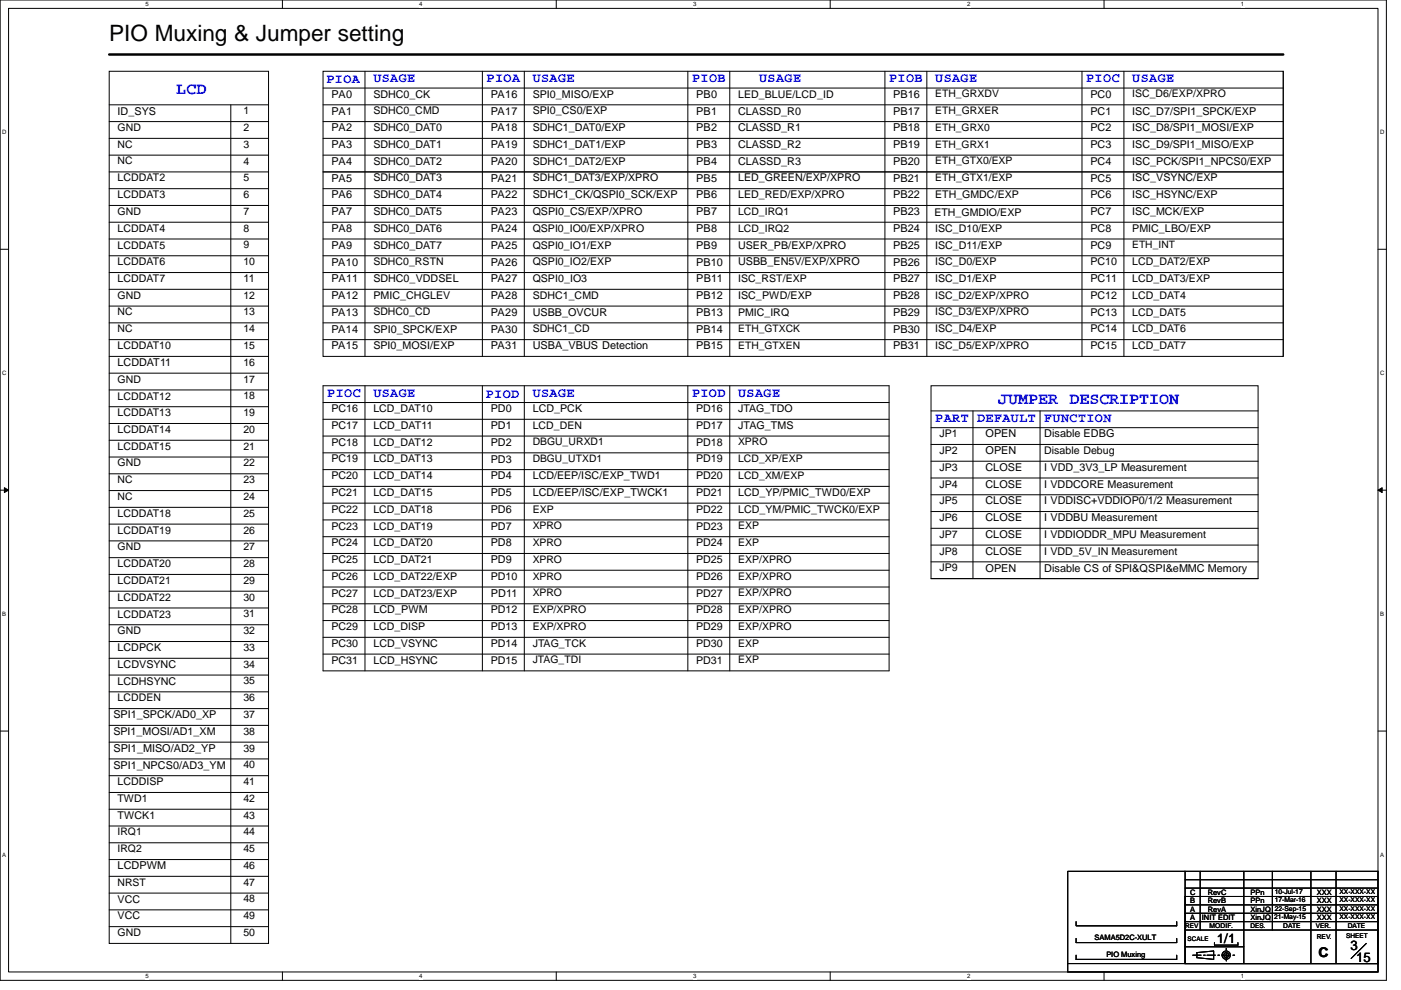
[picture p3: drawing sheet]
<svg xmlns="http://www.w3.org/2000/svg" width="297mm" height="210mm" viewBox="0 0 297 210" stroke-linecap="round" stroke-linejoin="round" font-family="sans-serif">
<defs><g id="words">
<text font-size="4.8" x="23.2" y="8.7">PIO Muxing &amp; Jumper setting</text>
<g font-size="3.5" fill="#00f">
<text x="37.4" y="19.9">LCD</text>
<text x="211.6" y="85.7">JUMPER DESCRIPTION</text>
</g>
<g font-size="2.8" fill="#00f">
<text x="69.2" y="17.6">PIOA</text>
<text x="79.2" y="17.5">USAGE</text>
<text x="103.2" y="17.5">PIOA</text>
<text x="112.9" y="17.5">USAGE</text>
<text x="146.7" y="17.5">PIOB</text>
<text x="160.9" y="17.5">USAGE</text>
<text x="188.5" y="17.5">PIOB</text>
<text x="198.3" y="17.5">USAGE</text>
<text x="230.3" y="17.5">PIOC</text>
<text x="240.1" y="17.5">USAGE</text>
<text x="69.4" y="84.1">PIOC</text>
<text x="79.2" y="84.1">USAGE</text>
<text x="103" y="84.3">PIOD</text>
<text x="112.9" y="84.1">USAGE</text>
<text x="146.7" y="84.1">PIOD</text>
<text x="156.5" y="84.1">USAGE</text>
<text x="198.3" y="89.5">PART DEFAULT FUNCTION</text>
</g>
<g font-size="2.8">
<text x="258" y="200">1/1</text>
<text x="279.5" y="202.8">C</text>
<text x="286.3" y="201.5">3</text>
<text x="287.5" y="204">15</text>
</g>
<g font-size="2.3">
<text x="70.3" y="20.7">PA0</text>
<text x="79.2" y="20.7">SDHC0_CK</text>
<text x="104.1" y="20.7">PA16</text>
<text x="112.9" y="20.7">SPI0_MISO/EXP</text>
<text x="147.6" y="20.7">PB0</text>
<text x="189.4" y="20.7">PB16</text>
<text x="231.2" y="20.7">PC0</text>
<text x="24.9" y="24.3">ID_SYS</text>
<text x="70.3" y="24.3">PA1</text>
<text x="70.3" y="27.9">PA2</text>
<text x="79.2" y="27.8">SDHC0_DAT0</text>
<text x="104.1" y="24.3">PA17</text>
<text x="104.1" y="27.9">PA18</text>
<text x="112.9" y="27.8">SDHC1_DAT0/EXP</text>
<text x="112.9" y="24.3">SPI0_CS0/EXP</text>
<text x="147.6" y="24.3">PB1</text>
<text x="147.6" y="27.9">PB2</text>
<text x="156.5" y="24.3">CLASSD_R0</text>
<text x="156.5" y="27.8">CLASSD_R1</text>
<text x="189.4" y="24.3">PB17</text>
<text x="189.4" y="27.9">PB18</text>
<text x="231.2" y="24.3">PC1</text>
<text x="231.2" y="27.8">PC2</text>
<text x="240.1" y="27.8">ISC_D8/SPI1_MOSI/EXP</text>
<text x="240.1" y="24.3">ISC_D7/SPI1_SPCK/EXP</text>
<text x="70.3" y="31.4">PA3</text>
<text x="70.3" y="35">PA4</text>
<text x="79.2" y="34.9">SDHC0_DAT2</text>
<text x="79.2" y="31.4">SDHC0_DAT1</text>
<text x="104.1" y="35">PA20</text>
<text x="104.1" y="31.4">PA19</text>
<text x="112.9" y="34.9">SDHC1_DAT2/EXP</text>
<text x="112.9" y="31.4">SDHC1_DAT1/EXP</text>
<text x="147.6" y="31.4">PB3</text>
<text x="147.6" y="35">PB4</text>
<text x="156.5" y="34.9">CLASSD_R3</text>
<text x="156.5" y="31.4">CLASSD_R2</text>
<text x="189.4" y="31.4">PB19</text>
<text x="189.4" y="35">PB20</text>
<text x="231.2" y="31.4">PC3</text>
<text x="231.2" y="34.9">PC4</text>
<text x="240.1" y="34.9">ISC_PCK/SPI1_NPCS0/EXP</text>
<text x="240.1" y="31.4">ISC_D9/SPI1_MISO/EXP</text>
<text x="70.3" y="38.5">PA5</text>
<text x="79.2" y="38.5">SDHC0_DAT3</text>
<text x="104.1" y="38.5">PA21</text>
<text x="147.6" y="38.5">PB5</text>
<text x="156.5" y="38.5">LED_GREEN/EXP/XPRO</text>
<text x="189.4" y="38.5">PB21</text>
<text x="231.2" y="38.5">PC5</text>
<text x="240.1" y="38.5">ISC_VSYNC/EXP</text>
<text x="70.3" y="42.1">PA6</text>
<text x="70.3" y="45.6">PA7</text>
<text x="79.2" y="45.6">SDHC0_DAT5</text>
<text x="79.2" y="42">SDHC0_DAT4</text>
<text x="104.1" y="45.6">PA23</text>
<text x="104.1" y="42.1">PA22</text>
<text x="112.9" y="45.6">QSPI0_CS/EXP/XPRO</text>
<text x="112.9" y="42.1">SDHC1_CK/QSPI0_SCK/EXP</text>
<text x="147.6" y="42.1">PB6</text>
<text x="147.6" y="45.6">PB7</text>
<text x="156.5" y="42">LED_RED/EXP/XPRO</text>
<text x="189.4" y="42.1">PB22</text>
<text x="189.4" y="45.6">PB23</text>
<text x="231.2" y="45.6">PC7</text>
<text x="231.2" y="42.1">PC6</text>
<text x="240.1" y="45.6">ISC_MCK/EXP</text>
<text x="240.1" y="42">ISC_HSYNC/EXP</text>
<text x="70.3" y="49.2">PA8</text>
<text x="70.3" y="52.7">PA9</text>
<text x="79.2" y="52.7">SDHC0_DAT7</text>
<text x="79.2" y="49.1">SDHC0_DAT6</text>
<text x="104.1" y="49.2">PA24</text>
<text x="104.1" y="52.7">PA25</text>
<text x="147.6" y="49.2">PB8</text>
<text x="147.6" y="52.7">PB9</text>
<text x="156.5" y="52.7">USER_PB/EXP/XPRO</text>
<text x="189.4" y="49.2">PB24</text>
<text x="189.4" y="52.7">PB25</text>
<text x="198.3" y="52.7">ISC_D11/EXP</text>
<text x="231.2" y="49.2">PC8</text>
<text x="231.2" y="52.7">PC9</text>
<text x="240.1" y="49.1">PMIC_LBO/EXP</text>
<text x="51.6" y="59.9">11</text>
<text x="70.3" y="59.9">PA11</text>
<text x="70.3" y="56.3">PA10</text>
<text x="79.2" y="59.8">SDHC0_VDDSEL</text>
<text x="104.1" y="59.9">PA27</text>
<text x="104.1" y="56.3">PA26</text>
<text x="147.6" y="59.9">PB11</text>
<text x="147.6" y="56.3">PB10</text>
<text x="156.5" y="56.3">USBB_EN5V/EXP/XPRO</text>
<text x="189.4" y="56.3">PB26</text>
<text x="189.4" y="59.9">PB27</text>
<text x="231.2" y="56.3">PC10</text>
<text x="231.2" y="59.9">PC11</text>
<text x="70.3" y="63.4">PA12</text>
<text x="79.2" y="63.4">PMIC_CHGLEV</text>
<text x="104.1" y="63.4">PA28</text>
<text x="147.6" y="63.4">PB12</text>
<text x="156.5" y="63.4">ISC_PWD/EXP</text>
<text x="189.4" y="63.4">PB28</text>
<text x="231.2" y="63.4">PC12</text>
<text x="70.3" y="67">PA13</text>
<text x="70.3" y="70.5">PA14</text>
<text x="79.2" y="70.5">SPI0_SPCK/EXP</text>
<text x="104.1" y="70.5">PA30</text>
<text x="104.1" y="67">PA29</text>
<text x="112.9" y="67">USBB_OVCUR</text>
<text x="147.6" y="67">PB13</text>
<text x="147.6" y="70.5">PB14</text>
<text x="189.4" y="67">PB29</text>
<text x="189.4" y="70.5">PB30</text>
<text x="231.2" y="66.9">PC13</text>
<text x="231.2" y="70.5">PC14</text>
<text x="24.9" y="77.6">LCDDAT11</text>
<text x="70.3" y="74.1">PA15</text>
<text x="79.2" y="74">SPI0_MOSI/EXP</text>
<text x="104.1" y="74.1">PA31</text>
<text x="112.9" y="74.1">USBA_VBUS Detection</text>
<text x="147.6" y="74.1">PB15</text>
<text x="189.4" y="74.1">PB31</text>
<text x="231.2" y="74">PC15</text>
<text x="70.3" y="87.4">PC16</text>
<text x="104.1" y="87.4">PD0</text>
<text x="112.9" y="87.4">LCD_PCK</text>
<text x="147.6" y="87.4">PD16</text>
<text x="70.3" y="90.9">PC17</text>
<text x="70.3" y="94.5">PC18</text>
<text x="79.2" y="90.9">LCD_DAT11</text>
<text x="104.1" y="94.5">PD2</text>
<text x="104.1" y="91">PD1</text>
<text x="147.6" y="90.9">PD17</text>
<text x="147.6" y="94.5">PD18</text>
<text x="156.5" y="90.9">JTAG_TMS</text>
<text x="209" y="92.8">OPEN</text>
<text x="221.4" y="92.8">Disable EDBG</text>
<text x="70.3" y="98">PC19</text>
<text x="70.3" y="101.6">PC20</text>
<text x="104.1" y="98.1">PD3</text>
<text x="104.1" y="101.6">PD4</text>
<text x="112.9" y="101.6">LCD/EEP/ISC/EXP_TWD1</text>
<text x="147.6" y="98">PD19</text>
<text x="147.6" y="101.6">PD20</text>
<text x="209" y="99.8">CLOSE</text>
<text x="209" y="96.3">OPEN</text>
<text x="221.4" y="99.8">I VDD_3V3_LP Measurement</text>
<text x="70.3" y="105.2">PC21</text>
<text x="104.1" y="105.2">PD5</text>
<text x="112.9" y="105.2">LCD/EEP/ISC/EXP_TWCK1</text>
<text x="147.6" y="105.2">PD21</text>
<text x="156.5" y="105.2">LCD_YP/PMIC_TWD0/EXP</text>
<text x="209" y="103.4">CLOSE</text>
<text x="209" y="107">CLOSE</text>
<text x="221.4" y="103.4">I VDDCORE Measurement</text>
<text x="221.4" y="107">I VDDISC+VDDIOP0/1/2 Measurement</text>
<text x="70.3" y="108.7">PC22</text>
<text x="70.3" y="112.3">PC23</text>
<text x="104.1" y="108.7">PD6</text>
<text x="104.1" y="112.3">PD7</text>
<text x="147.6" y="112.3">PD23</text>
<text x="147.6" y="108.7">PD22</text>
<text x="156.5" y="108.7">LCD_YM/PMIC_TWCK0/EXP</text>
<text x="209" y="110.5">CLOSE</text>
<text x="221.4" y="110.5">I VDDBU Measurement</text>
<text x="70.3" y="115.8">PC24</text>
<text x="70.3" y="119.4">PC25</text>
<text x="104.1" y="115.8">PD8</text>
<text x="104.1" y="119.4">PD9</text>
<text x="147.6" y="115.8">PD24</text>
<text x="147.6" y="119.4">PD25</text>
<text x="209" y="114.1">CLOSE</text>
<text x="209" y="117.6">CLOSE</text>
<text x="221.4" y="114">I VDDIODDR_MPU Measurement</text>
<text x="221.4" y="117.6">I VDD_5V_IN Measurement</text>
<text x="70.3" y="122.9">PC26</text>
<text x="104.1" y="122.9">PD10</text>
<text x="147.6" y="122.9">PD26</text>
<text x="209" y="121.2">OPEN</text>
<text x="221.4" y="121.2">Disable CS of SPI&amp;QSPI&amp;eMMC Memory</text>
<text x="70.3" y="126.5">PC27</text>
<text x="70.3" y="130">PC28</text>
<text x="79.2" y="130.1">LCD_PWM</text>
<text x="104.1" y="130">PD12</text>
<text x="104.1" y="126.5">PD11</text>
<text x="147.6" y="126.5">PD27</text>
<text x="147.6" y="130">PD28</text>
<text x="70.3" y="133.6">PC29</text>
<text x="70.3" y="137.2">PC30</text>
<text x="79.2" y="137.2">LCD_VSYNC</text>
<text x="104.1" y="133.6">PD13</text>
<text x="104.1" y="137.2">PD14</text>
<text x="147.6" y="137.2">PD30</text>
<text x="147.6" y="133.6">PD29</text>
<text x="24.9" y="141.6">LCDVSYNC</text>
<text x="24.9" y="138">LCDPCK</text>
<text x="70.3" y="140.7">PC31</text>
<text x="79.2" y="140.7">LCD_HSYNC</text>
<text x="104.1" y="140.7">PD15</text>
<text x="147.6" y="140.7">PD31</text>
<text x="24.9" y="145.2">LCDHSYNC</text>
<text x="24" y="152.3">SPI1_SPCK/AD0_XP</text>
<text x="24" y="155.8">SPI1_MOSI/AD1_XM</text>
<text x="24" y="159.4">SPI1_MISO/AD2_YP</text>
<text x="24" y="163">SPI1_NPCS0/AD3_YM</text>
<text x="24.9" y="173.6">TWCK1</text>
<text x="24.9" y="184.3">LCDPWM</text>
<text x="24.9" y="191.4">VCC</text>
<text x="24.9" y="194.9">VCC</text>
</g>
<g font-size="2.2">
<text x="156.5" y="20.7">LED_BLUE/LCD_ID</text>
<text x="198.3" y="20.6">ETH_GRXDV</text>
<text x="240.1" y="20.7">ISC_D6/EXP/XPRO</text>
<text x="24.9" y="27.8">GND</text>
<text x="51.6" y="24.2">1</text>
<text x="51.6" y="27.8">2</text>
<text x="79.2" y="24.3">SDHC0_CMD</text>
<text x="198.3" y="27.7">ETH_GRX0</text>
<text x="198.3" y="24.2">ETH_GRXER</text>
<text x="24.9" y="34.9">NC</text>
<text x="24.9" y="31.3">NC</text>
<text x="51.6" y="31.3">3</text>
<text x="51.6" y="34.9">4</text>
<text x="198.3" y="34.9">ETH_GTX0/EXP</text>
<text x="198.3" y="31.3">ETH_GRX1</text>
<text x="24.9" y="38.5">LCDDAT2</text>
<text x="51.6" y="38.4">5</text>
<text x="51.6" y="42">6</text>
<text x="112.9" y="38.5">SDHC1_DAT3/EXP/XPRO</text>
<text x="198.3" y="38.4">ETH_GTX1/EXP</text>
<text x="24.9" y="42">LCDDAT3</text>
<text x="24.9" y="45.6">GND</text>
<text x="51.6" y="45.6">7</text>
<text x="156.5" y="45.5">LCD_IRQ1</text>
<text x="198.1" y="45.8">ETH_GMDIO/EXP</text>
<text x="198.3" y="42">ETH_GMDC/EXP</text>
<text x="24.9" y="49.1">LCDDAT4</text>
<text x="24.9" y="52.7">LCDDAT5</text>
<text x="51.6" y="52.7">9</text>
<text x="51.6" y="49.1">8</text>
<text x="112.9" y="52.7">QSPI0_IO1/EXP</text>
<text x="112.9" y="49.1">QSPI0_IO0/EXP/XPRO</text>
<text x="156.5" y="49.1">LCD_IRQ2</text>
<text x="198.3" y="49.1">ISC_D10/EXP</text>
<text x="240.1" y="52.6">ETH_INT</text>
<text x="24.9" y="56.3">LCDDAT6</text>
<text x="24.9" y="59.8">LCDDAT7</text>
<text x="51.6" y="56.2">10</text>
<text x="79.2" y="56.2">SDHC0_RSTN</text>
<text x="112.9" y="59.8">QSPI0_IO3</text>
<text x="112.9" y="56.3">QSPI0_IO2/EXP</text>
<text x="156.5" y="59.8">ISC_RST/EXP</text>
<text x="198.3" y="59.8">ISC_D1/EXP</text>
<text x="198.3" y="56.3">ISC_D0/EXP</text>
<text x="240.1" y="59.8">LCD_DAT3/EXP</text>
<text x="240.1" y="56.3">LCD_DAT2/EXP</text>
<text x="24.9" y="63.3">GND</text>
<text x="51.6" y="63.3">12</text>
<text x="112.9" y="63.4">SDHC1_CMD</text>
<text x="198.3" y="63.3">ISC_D2/EXP/XPRO</text>
<text x="240.1" y="63.4">LCD_DAT4</text>
<text x="24.9" y="66.9">NC</text>
<text x="24.9" y="70.4">NC</text>
<text x="51.6" y="66.9">13</text>
<text x="51.6" y="70.4">14</text>
<text x="79.2" y="66.9">SDHC0_CD</text>
<text x="112.9" y="70.4">SDHC1_CD</text>
<text x="156.5" y="66.9">PMIC_IRQ</text>
<text x="156.5" y="70.4">ETH_GTXCK</text>
<text x="198.3" y="70.5">ISC_D4/EXP</text>
<text x="198.3" y="66.9">ISC_D3/EXP/XPRO</text>
<text x="240.1" y="70.5">LCD_DAT6</text>
<text x="240.1" y="66.9">LCD_DAT5</text>
<text x="24.9" y="74">LCDDAT10</text>
<text x="51.6" y="74">15</text>
<text x="51.6" y="77.6">16</text>
<text x="156.5" y="74">ETH_GTXEN</text>
<text x="198.3" y="74">ISC_D5/EXP/XPRO</text>
<text x="240.1" y="74">LCD_DAT7</text>
<text x="24.9" y="81.1">GND</text>
<text x="51.6" y="81.1">17</text>
<text x="24.9" y="84.7">LCDDAT12</text>
<text x="24.9" y="88.3">LCDDAT13</text>
<text x="51.6" y="84.7">18</text>
<text x="51.6" y="88.2">19</text>
<text x="79.2" y="87.4">LCD_DAT10</text>
<text x="156.5" y="87.4">JTAG_TDO</text>
<text x="24.9" y="91.8">LCDDAT14</text>
<text x="24.9" y="95.4">LCDDAT15</text>
<text x="51.6" y="91.8">20</text>
<text x="51.6" y="95.3">21</text>
<text x="79.2" y="94.5">LCD_DAT12</text>
<text x="112.9" y="90.9">LCD_DEN</text>
<text x="112.9" y="94.4">DBGU_URXD1</text>
<text x="156.5" y="94.4">XPRO</text>
<text x="199.2" y="92.7">JP1</text>
<text x="24.9" y="98.9">GND</text>
<text x="51.6" y="98.9">22</text>
<text x="79.2" y="101.6">LCD_DAT14</text>
<text x="79.2" y="98">LCD_DAT13</text>
<text x="112.9" y="98">DBGU_UTXD1</text>
<text x="156.5" y="98">LCD_XP/EXP</text>
<text x="156.5" y="101.5">LCD_XM/EXP</text>
<text x="199.2" y="96.3">JP2</text>
<text x="199.2" y="99.8">JP3</text>
<text x="221.4" y="96.3">Disable Debug</text>
<text x="24.9" y="102.4">NC</text>
<text x="24.9" y="106">NC</text>
<text x="51.6" y="102.4">23</text>
<text x="51.6" y="106">24</text>
<text x="79.2" y="105.2">LCD_DAT15</text>
<text x="199.2" y="103.4">JP4</text>
<text x="199.2" y="106.9">JP5</text>
<text x="24.9" y="109.6">LCDDAT18</text>
<text x="24.9" y="113.2">LCDDAT19</text>
<text x="51.6" y="109.6">25</text>
<text x="51.6" y="113.1">26</text>
<text x="79.2" y="112.3">LCD_DAT19</text>
<text x="79.2" y="108.7">LCD_DAT18</text>
<text x="112.9" y="108.7">EXP</text>
<text x="112.9" y="112.2">XPRO</text>
<text x="156.5" y="112.2">EXP</text>
<text x="199.2" y="110.5">JP6</text>
<text x="24.9" y="116.7">GND</text>
<text x="51.6" y="116.7">27</text>
<text x="79.2" y="119.4">LCD_DAT21</text>
<text x="79.2" y="115.8">LCD_DAT20</text>
<text x="112.9" y="119.3">XPRO</text>
<text x="112.9" y="115.8">XPRO</text>
<text x="156.5" y="119.3">EXP/XPRO</text>
<text x="156.5" y="115.8">EXP</text>
<text x="199.2" y="117.6">JP8</text>
<text x="199.2" y="114">JP7</text>
<text x="24.9" y="120.3">LCDDAT20</text>
<text x="24.9" y="123.8">LCDDAT21</text>
<text x="51.6" y="120.2">28</text>
<text x="51.6" y="123.8">29</text>
<text x="79.2" y="122.9">LCD_DAT22/EXP</text>
<text x="112.9" y="122.9">XPRO</text>
<text x="156.5" y="122.9">EXP/XPRO</text>
<text x="199.2" y="121.2">JP9</text>
<text x="24.9" y="127.4">LCDDAT22</text>
<text x="24.9" y="130.9">LCDDAT23</text>
<text x="51.6" y="127.3">30</text>
<text x="51.6" y="130.9">31</text>
<text x="79.2" y="126.5">LCD_DAT23/EXP</text>
<text x="112.9" y="130">EXP/XPRO</text>
<text x="112.9" y="126.4">XPRO</text>
<text x="156.5" y="130">EXP/XPRO</text>
<text x="156.5" y="126.4">EXP/XPRO</text>
<text x="24.9" y="134.5">GND</text>
<text x="51.6" y="134.5">32</text>
<text x="79.2" y="133.6">LCD_DISP</text>
<text x="112.9" y="137.2">JTAG_TCK</text>
<text x="112.9" y="133.6">EXP/XPRO</text>
<text x="156.5" y="137.1">EXP</text>
<text x="156.5" y="133.6">EXP/XPRO</text>
<text x="51.6" y="138">33</text>
<text x="51.6" y="141.6">34</text>
<text x="112.9" y="140.7">JTAG_TDI</text>
<text x="156.5" y="140.7">EXP</text>
<text x="24.9" y="148.7">LCDDEN</text>
<text x="51.6" y="145.1">35</text>
<text x="51.6" y="148.7">36</text>
<text x="51.6" y="152.2">37</text>
<text x="51.6" y="155.8">38</text>
<text x="51.6" y="159.3">39</text>
<text x="24.9" y="166.5">LCDDISP</text>
<text x="51.6" y="162.9">40</text>
<text x="51.6" y="166.5">41</text>
<text x="24.9" y="170.1">TWD1</text>
<text x="51.6" y="170">42</text>
<text x="51.6" y="173.6">43</text>
<text x="24.9" y="177.1">IRQ1</text>
<text x="51.6" y="177.1">44</text>
<text x="24.9" y="180.7">IRQ2</text>
<text x="51.6" y="180.7">45</text>
<text x="51.6" y="184.2">46</text>
<text x="24.9" y="187.8">NRST</text>
<text x="51.6" y="187.8">47</text>
<text x="51.6" y="191.3">48</text>
<text x="51.6" y="194.9">49</text>
<text x="24.9" y="198.5">GND</text>
<text x="51.6" y="198.5">50</text>
</g>
<g font-size="1.6">
<text x="252.3" y="189.7">C</text>
<text x="252.3" y="191.5">B</text>
<text x="256.1" y="189.7">RevC</text>
<text x="256.1" y="191.5">RevB</text>
<text x="265.1" y="191.5">PPn</text>
<text x="265.1" y="189.7">PPn</text>
<text x="279.2" y="189.7">XXX</text>
<text x="279.2" y="191.5">XXX</text>
<text x="252.3" y="193.3">A</text>
<text x="252.3" y="195.1">A</text>
<text x="254.8" y="195.1">INIT EDIT</text>
<text x="256.1" y="193.4">RevA</text>
<text x="265.1" y="195.1">XinJQ</text>
<text x="265.1" y="193.3">XinJQ</text>
<text x="279.2" y="195.1">XXX</text>
<text x="279.2" y="193.3">XXX</text>
<text x="232.1" y="199.3">SAMA5D2C-XULT</text>
<text x="234.6" y="202.9">PIO Muxing</text>
</g>
<g font-size="1.4">
<text x="270.3" y="189.6">10-Jul-17</text>
<text x="270.3" y="191.3">17-Mar-16</text>
<text x="284" y="191.3">XX-XXX-XX</text>
<text x="284" y="189.6">XX-XXX-XX</text>
<text x="251.3" y="196.7">REV</text>
<text x="256.4" y="196.7">MODIF.</text>
<text x="265.1" y="196.7">DES.</text>
<text x="270.1" y="194.9">21-May-15</text>
<text x="270.3" y="193.1">22-Sep-15</text>
<text x="272.1" y="196.7">DATE</text>
<text x="279" y="196.7">VER.</text>
<text x="284" y="194.9">XX-XXX-XX</text>
<text x="284" y="193.1">XX-XXX-XX</text>
<text x="285.8" y="196.7">DATE</text>
<text x="279.2" y="199">REV.</text>
<text x="285.4" y="199">SHEET</text>
</g>
<g font-size="1.3">
<text x="30.8" y="1.3">5</text>
<text x="88.9" y="1.3">4</text>
<text x="147" y="1.3">3</text>
<text x="205" y="1.3">2</text>
<text x="263.1" y="1.3">1</text>
<text x=".5" y="28.4">D</text>
<text x="292.6" y="28.4">D</text>
<text x=".5" y="79.5">C</text>
<text x="292.6" y="79.5">C</text>
<text x=".5" y="130.6">B</text>
<text x="292.6" y="130.6">B</text>
<text x=".5" y="181.7">A</text>
<text x="292.6" y="181.7">A</text>
<text x="251.8" y="199.5">SCALE</text>
<text x="30.8" y="207.4">5</text>
<text x="88.9" y="207.4">4</text>
<text x="147" y="207.4">3</text>
<text x="205" y="207.4">2</text>
<text x="263.1" y="207.4">1</text>
</g>
</g></defs>
<path d="M0 0h293.9v207.9h-293.9zM1.8 1.8h290.4v204.3h-290.4z" fill="none" stroke="#000" stroke-width=".21"/>
<g fill="#fff">
<path d="M30.8 .2h.7v1.4h-.7z"/>
<path d="M30.8 206.3h.7v1.4h-.7z"/>
</g>
<path d="M59.9 0v1.8M59.9 206.1v1.8" fill="none" stroke="#000" stroke-width=".21"/>
<g fill="#fff">
<path d="M88.9 .2h.7v1.4h-.7z"/>
<path d="M88.9 206.3h.7v1.4h-.7z"/>
</g>
<path d="M117.9 0v1.8M117.9 206.1v1.8" fill="none" stroke="#000" stroke-width=".21"/>
<g fill="#fff">
<path d="M147 .2h.7v1.4h-.7z"/>
<path d="M147 206.3h.7v1.4h-.7z"/>
</g>
<path d="M176 0v1.8M176 206.1v1.8" fill="none" stroke="#000" stroke-width=".21"/>
<g fill="#fff">
<path d="M205 .2h.7v1.4h-.7z"/>
<path d="M205 206.3h.7v1.4h-.7z"/>
</g>
<path d="M234.1 0v1.8M234.1 206.1v1.8" fill="none" stroke="#000" stroke-width=".21"/>
<g fill="#fff">
<path d="M263.1 .2h.7v1.4h-.7z"/>
<path d="M263.1 206.3h.7v1.4h-.7z"/>
<path d="M.5 27.3h.9v1.4h-.9z"/>
<path d="M292.6 27.3h.9v1.4h-.9z"/>
<path d="M.5 78.4h.9v1.4h-.9z"/>
<path d="M292.6 78.4h.9v1.4h-.9z"/>
</g>
<path d="M0 52.9h1.8M292.2 52.9h1.7" fill="none" stroke="#000" stroke-width=".21"/>
<g fill="#fff">
<path d="M.5 129.5h.8v1.4h-.8z"/>
<path d="M292.6 129.5h.9v1.4h-.9z"/>
</g>
<path d="M0 103.9h1.8M292.2 103.9h1.7" fill="none" stroke="#000" stroke-width=".21"/>
<path d="M.9 103.4l.9 .5-.9 .5zM292.2 103.9l.8-.5v1z" fill="#000" stroke="#000" stroke-width=".21"/>
<g fill="#fff">
<path d="M.5 180.5h.8v1.4h-.8z"/>
<path d="M292.6 180.5h.9v1.4h-.9z"/>
</g>
<g fill="none" stroke="#000" stroke-width=".21">
<path d="M23.2 15.1h33.7v184.9h-33.7zM68.5 15.1h203.6v60.5h-203.6zM68.5 18.7h203.6M77.4 15.1v60.5M102.3 15.1v60.5M111.2 15.1v60.5M145.8 15.1v60.5M154.7 15.1v60.5M187.6 15.1v60.5M196.5 15.1v60.5M229.4 15.1v60.5M238.3 15.1v60.5"/>
<path d="M272.1 15.1v60.5M23.2 22.2h33.7M23.2 25.8h33.7M23.2 29.3h33.7M23.2 32.9h33.7M23.2 36.4h33.7M48.9 22.2v177.8M68.5 36.4h203.6M68.5 22.2h203.6M68.5 25.8h203.6M68.5 29.3h203.6M68.5 32.9h203.6"/>
<path d="M23.2 40h33.7M23.2 43.6h33.7M23.2 47.1h33.7M23.2 50.7h33.7M23.2 54.2h33.7M23.2 57.8h33.7M68.5 40h203.6M68.5 43.6h203.6M68.5 50.7h203.6M68.5 54.2h203.6M68.5 57.8h203.6M68.5 47.1h203.6"/>
<path d="M23.2 61.3h33.7M23.2 64.9h33.7M23.2 68.5h33.7M23.2 72h33.7M23.2 75.6h33.7M23.2 79.1h33.7M68.5 68.5h203.6M68.5 72h203.6M68.5 61.3h203.6M68.5 64.9h203.6M23.2 82.7h33.7M23.2 86.2h33.7"/>
<path d="M23.2 89.8h33.7M23.2 93.3h33.7M23.2 96.9h33.7M68.5 81.8h120v60.4h-120zM68.5 96h120M68.5 92.5h120M68.5 88.9h120M68.5 85.3h120M68.5 99.6h120M77.4 81.8v60.4M102.3 81.8v60.4M111.2 81.8v60.4"/>
<path d="M145.8 81.8v60.4M154.7 81.8v60.4M197.4 81.8h69.3v40.9h-69.3zM197.4 87.1h69.3M197.4 90.7h69.3M197.4 94.2h69.3M197.4 97.8h69.3M206.3 87.1v35.6M220.5 87.1v35.6M23.2 100.5h33.7M23.2 104h33.7M23.2 107.6h33.7"/>
<path d="M23.2 111.1h33.7M23.2 114.7h33.7M23.2 118.2h33.7M68.5 113.8h120M68.5 106.7h120M68.5 103.1h120M68.5 117.3h120M68.5 110.2h120M197.4 115.6h69.3M197.4 112h69.3M197.4 101.3h69.3M197.4 104.9h69.3"/>
<path d="M197.4 108.5h69.3M197.4 119.1h69.3M23.2 121.8h33.7M23.2 125.3h33.7M23.2 128.9h33.7M23.2 132.5h33.7M23.2 136h33.7M23.2 139.6h33.7M68.5 124.5h120M68.5 120.9h120M68.5 138.7h120M68.5 135.1h120"/>
<path d="M68.5 131.6h120M68.5 128h120M197.4 122.7h69.3M0 155h1.8M23.2 143.1h33.7M23.2 146.7h33.7M23.2 150.2h33.7M23.2 153.8h33.7M23.2 157.4h33.7M292.2 155h1.7M23.2 160.9h33.7M23.2 164.5h33.7"/>
<path d="M23.2 168h33.7M23.2 171.6h33.7M23.2 175.1h33.7M23.2 178.7h33.7M23.2 182.2h33.7M23.2 185.8h33.7M23.2 189.4h33.7M23.2 192.9h33.7M23.2 196.5h33.7M228.2 199v.9h21.3v-.9M228.2 195.4v.9h21.3v-.9M251.3 186.5h40.9"/>
<path d="M251.3 193.6h40.7M251.3 191.9h40.7M251.3 190.1h39.1M251.3 188.3h40.9M251.3 197.2h40.9M251.3 195.4h40.9M251.3 184.7h-24.9v19.6M251.3 184.7h40.9v19.6h-40.9zM251.3 190.1h40.9v14.2h-40.9zM254.5 184.7v12.5M257.5 199.9v.5h5v-.5M263.7 184.7v19.6"/>
<path d="M269.8 184.7v12.5M277.9 184.7v19.6M283.3 184.7v19.6M226.4 204.3h65.8v1.8h-65.8zM228.2 202.5v.9h21.3v-.9M251.3 200.7h12.4M252.9 202.5h1.8M253.8 202l3.5-.4v1.8l-3.5-.3zM255.2 202.5h.3M255.9 202.5h1.8M258.2 202.5h.4M259.1 202.5h1.8"/>
<path d="M260 201.1v.3M260 202v1.8M261.4 202.5h.4M289.7 200l-3.2 3.2"/>
<circle cx="260" cy="202.5" r=".53"/>
<circle cx="260" cy="202.5" r=".88"/>
</g>
<path d="M23.2 11.6h248.9" fill="none" stroke="#000" stroke-width=".53"/>
<use href="#words"/>
</svg>
